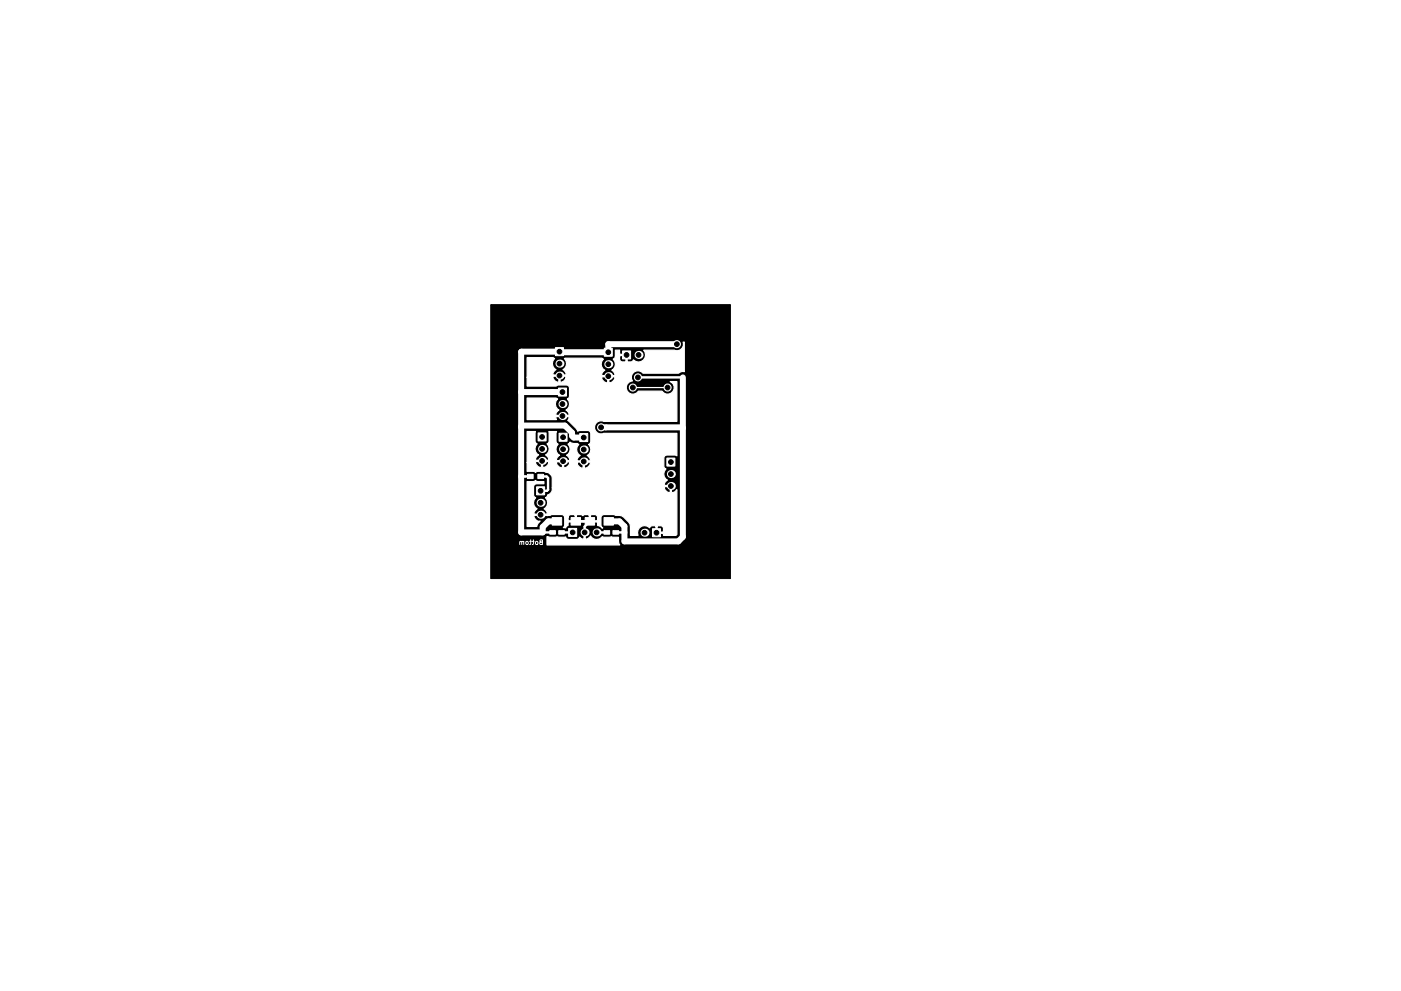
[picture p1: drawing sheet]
<svg xmlns="http://www.w3.org/2000/svg" width="297mm" height="210mm" viewBox="0 0 297 210" stroke-linecap="round" stroke-linejoin="round" font-family="sans-serif">
<path d="M104 64.6h50.9v58.1h-50.9z" fill="#000" stroke="#000" stroke-width=".21"/>
<path d="M110.6 115l-.4-.1v.6M111 115l-.3-.1-.1 .6M111 114.9v.6M111.5 115h.5l-.1 .5-.4-.1zM112.3 114.9h.4M112.5 114.5v.9l-.2 .1M112.9 114.9h.3M113.1 114.5v.9l-.2 .1M113.6 115h.4v.5l-.4-.1zM114.7 115l-.3 .2 .2 .3h.4v-1l-.5 .1 .1 .4h.4" fill="none" stroke="#fff" stroke-width=".21"/>
<path d="M138.3 112.2h1.7v1.7h-1.7z" fill="#fff" stroke="#fff" stroke-width=".21"/>
<circle cx="136.7" cy="113" r=".85" fill="#fff"/>
<path d="M113.8 103.3h1.7v1.7h-1.7z" fill="#fff" stroke="#fff" stroke-width=".21"/>
<g fill="#fff">
<circle cx="114.6" cy="106.7" r=".85"/>
<circle cx="114.6" cy="109.2" r=".85"/>
</g>
<path d="M122.9 92h1.7v1.7h-1.7z" fill="#fff" stroke="#fff" stroke-width=".21"/>
<g fill="#fff">
<circle cx="123.8" cy="95.4" r=".85"/>
<circle cx="123.8" cy="97.9" r=".85"/>
</g>
<path d="M117.8 73.8h1.7v1.7h-1.7z" fill="#fff" stroke="#fff" stroke-width=".21"/>
<g fill="#fff">
<circle cx="118.6" cy="77.1" r=".85"/>
<circle cx="118.6" cy="79.7" r=".85"/>
</g>
<path d="M114.1 91.9h1.7v1.7h-1.7z" fill="#fff" stroke="#fff" stroke-width=".21"/>
<g fill="#fff">
<circle cx="114.9" cy="95.2" r=".85"/>
<circle cx="114.9" cy="97.8" r=".85"/>
</g>
<path d="M141.4 97.2h1.7v1.7h-1.7z" fill="#fff" stroke="#fff" stroke-width=".21"/>
<g fill="#fff">
<circle cx="142.2" cy="100.6" r=".85"/>
<circle cx="142.2" cy="103.1" r=".85"/>
</g>
<path d="M128.1 73.9h1.7v1.7h-1.7z" fill="#fff" stroke="#fff" stroke-width=".21"/>
<g fill="#fff">
<circle cx="129" cy="77.3" r=".85"/>
<circle cx="129" cy="79.8" r=".85"/>
</g>
<path d="M118.5 91.9h1.7v1.7h-1.7z" fill="#fff" stroke="#fff" stroke-width=".21"/>
<g fill="#fff">
<circle cx="119.4" cy="95.3" r=".85"/>
<circle cx="119.4" cy="97.8" r=".85"/>
</g>
<path d="M118.4 82.3h1.7v1.7h-1.7z" fill="#fff" stroke="#fff" stroke-width=".21"/>
<g fill="#fff">
<circle cx="119.3" cy="85.7" r=".85"/>
<circle cx="119.3" cy="88.3" r=".85"/>
</g>
<path d="M120.6 112.1h1.7v1.7h-1.7z" fill="#fff" stroke="#fff" stroke-width=".21"/>
<g fill="#fff">
<circle cx="124" cy="113" r=".85"/>
<circle cx="126.5" cy="113" r=".85"/>
</g>
<path d="M132 74.5h1.7v1.7h-1.7z" fill="#fff" stroke="#fff" stroke-width=".21"/>
<circle cx="135.4" cy="75.3" r=".85" fill="#fff"/>
<g fill="#fff" stroke="#fff" stroke-width=".21">
<path d="M114 100.6h1.2v.9h-1.2z"/>
<path d="M111.8 100.6h1.2v.9h-1.2z"/>
<path d="M117.1 109.8h2v1.6h-2z"/>
<path d="M121.1 109.8h2v1.6h-2z"/>
<path d="M124.1 109.8h2v1.6h-2z"/>
<path d="M128.1 109.8h2v1.6h-2z"/>
<path d="M118.5 112.6h1.2v.7h-1.2z"/>
<path d="M116.6 112.6h1.2v.7h-1.2z"/>
<path d="M128.1 112.6h1.2v.7h-1.2z"/>
<path d="M130 112.6h1.2v.7h-1.2z"/>
<circle cx="143.5" cy="73" r=".75"/>
<circle cx="127.4" cy="90.7" r=".75"/>
<circle cx="135.3" cy="80.1" r=".75"/>
<circle cx="134.2" cy="82.2" r=".75"/>
<circle cx="141.5" cy="82.2" r=".75"/>
</g>
<path d="M135.3 80.1h9.5M110.5 101.1h1.9M114.6 101.1h1.3l.3 .3v2.5l-.2 .2h-1.4M115.1 113h2.1M119.1 113h2.3M122.1 110.6h3l-1.1 1.1v1.3M126.5 113h2.2M130.6 113h1.8" fill="none" stroke="#fff" stroke-width=".51"/>
<path d="M143.5 73h-14.5v1.7h-18.5v38.3h4.6v-1.2l1.2-1.2h1.8M110.5 90.5l.2-.2h9.1l1.5 1.5v.7l.3 .3h2.2M110.5 83.2h8.8M127.4 90.7h17.3l.1 .1M144.8 80.1v33.8l-1 1h-11.4v-3.2l-1.1-1.1h-2.2" fill="none" stroke="#fff" stroke-width="1.3"/>
<path d="M134.2 82.2h7.3" fill="none" stroke="#fff" stroke-width=".25"/>
<g fill="#fff" stroke="#fff" stroke-width=".25">
<path d="M116 113.8l.6 .2 3.3-.1a.62 .62 0 0 0 .7 .6l1.9-.1 .4-.4 .7 .4 .2-.1v-1.5h.3v1.5l.2 .1 .4-.2 .5-.5a1.44 1.44 0 0 0 2.5 .1l.4 .2 1.5-.1 1.5 .1v.9l.3 .7h-15.4z"/>
<path d="M111.8 75.9h5.5l.3 .2a1.45 1.45 0 0 0 .3 2.3l-.6 .5-.1 .4 .1 .3h2.6l.2-.3-.2-.4-.5-.5 .3-.2a1.47 1.47 0 0 0 0-2.1l7.9-.1 .3 .2a1.45 1.45 0 0 0 .3 2.4l-.5 .4-.2 .5 .1 .2h2.7l.1-.2-.2-.5-.5-.4 .3-.3a1.47 1.47 0 0 0 0-2.1l.3-.2 .2-.4h.9v.7l.2 .4 1 .1 .1-.2v-1.2l-2.2 .2v-1.3h.9v.7l.1 .2h1.5v1.4l.1 .2h.7l.5-.5a1.49 1.49 0 0 0 2.1 .1 1.49 1.49 0 0 0 .1-2.1h6.5l.2 .1a1.39 1.39 0 0 0 1.6-1.8h.3v6.3a1.19 1.19 0 0 0-1.2 .3h-7.6l-.3-.3a1.41 1.41 0 0 0-1.7 .2 1.41 1.41 0 0 0-.2 1.7 1.4 1.4 0 0 0-1.1 2.2 1.4 1.4 0 0 0 2.4 0h5a1.4 1.4 0 0 0 2.2 .1 1.4 1.4 0 0 0-.5-2.1h1.4v8.4h-15.5l-.3-.1a1.4 1.4 0 0 0-1.7 1.5 1.4 1.4 0 0 0 2 1.1h15.5v4.8l-.4-.2h-1.7l-.5 .2-.2 .5v1.7l.2 .4 .3 .2a1.45 1.45 0 0 0 .3 2.4l-.5 .5-.2 .4 .1 .2h1.5v1.4l.2 .2 .5-.3 .4-.4v9.5l-.2 .2h-2.6l-.2-.4h-1.4v-1.5h.2v1.2h1.2l.2-.2-.1-.9-.4-.3h-.7l-.2 .2-1.1-.2-.5 .5a1.49 1.49 0 0 0-1.9-.2 1.49 1.49 0 0 0-.5 1.8h-1.6v-1.9a2.96 2.96 0 0 0-3.2-2.4l-.4-.1h-2l-.5 .2-.2 .4v1.6l.4 .6-.1 .1-.6-.5-.4-.1v-.6l-.2-.2h-5.9l-.2 .2v.6l-.3 .2-.2 .3-.5-.1 .3-.5v-1.7h.7v.6l.2 .2h1.4v-1.2h.2v1.2h2.7v-1.2h.3v1.2h1.3l.2-.2v-.6l-.3-.4-1.1-.1-.1 .1a1.69 1.69 0 0 0-1.5 0l-.1 .1-.2-.1a1.69 1.69 0 0 0-1.4 0l-.2-.1h-.8l-.6 .5h-.7l-.2-.3-.4-.2h-2l-1.1 .2-2.7-.1-.1 .3a1.12 1.12 0 0 0 1.3 .9l-.6 .8-.1 .4h-2v-9.5h1.2l.5-.3 .5 .3h1.3v.4h-1.5a.65 .65 0 0 0-.7 .7v1.7l.4 .6a1.46 1.46 0 0 0 .4 2.4l-.6 .4-.1 .5 .1 .2h2.6l.2-.2-.2-.5-.5-.4 .3-.3a1.47 1.47 0 0 0 0-2.1l.2-.2a.72 .72 0 0 1 .7-.6l.4-.6 .1-.7h23.7a1.12 1.12 0 0 0 1.3 .9v-1.2h-1.2l-.1 .3h-23.7l-.1-2.4-.8-.8-.7-.3a2.31 2.31 0 0 0-1.9 .2l-.6-.2h-1.2v-1.9h1.7a1.12 1.12 0 0 0 1.3 1v-1.2h.3v1.2l.2 .1 .5-.2 .6-.8h1.5a1.12 1.12 0 0 0 1.4 1v-1.2h.2v1.2l.2 .1 .6-.3 .5-.7h1.5a1.12 1.12 0 0 0 1.3 .9v-1.2h.3v1.2l.2 .2a1.08 1.08 0 0 0 1-1.4h-2.7l-.1 .3h-1.5l-.1-.3h-2.6l-.2 .2h-1.5l-.1-.3h-2.7l-.1 .2h-1.7v-6.5h1.7l-.1 2 .2 .4 .3 .2a1.45 1.45 0 0 0 .3 2.3l-.5 .5-.2 .4 .1 .3h2.7l.1-.3-.2-.4-.5-.5 .3-.2a1.47 1.47 0 0 0 0-2.1l.2-.2 .2-.4v-2h1.6l-.1 2 .4 .7a1.46 1.46 0 0 0 .3 2.3l-.5 .5-.2 .4 .2 .2h2.6l.1-.2-.1-.4-.6-.5 .4-.2a1.47 1.47 0 0 0-.1-2.2l.4-.4 .4 .2 1.2 .1 .3 .2a1.45 1.45 0 0 0 .3 2.3l-.5 .5-.2 .5 .1 .2h2.7l.1-.2-.2-.5-.5-.5 .3-.2a1.47 1.47 0 0 0 0-2.1l.3-.2 .2-.4v-1.7l-.2-.5-.5-.2h-1.7l-.4 .2-.3-.6-1.8-1.7 .3-.6-.1-.2h-2.7l-.1 .2 .2 .4h-6.2v-4.6h6.1l.3 .2a1.45 1.45 0 0 0 .3 2.4l-.5 .5-.2 .4 .1 .2h2.7l.1-.2-.2-.4-.5-.5 .3-.2a1.47 1.47 0 0 0 0-2.2l.3-.1 .2-.5v-1.7l-.4-.6h-2l-.5 .2h-6.1v-1.9h5.4a1.12 1.12 0 0 0 1.3 1v-1.2h.2v1.2l.3 .1 .5-.2 .5-.7h7.5a1.12 1.12 0 0 0 1.3 .9v-1.2h.3v1.2l.2 .2a1.08 1.08 0 0 0 1-1.4h-2.7l-.1 .3h-7.5l-.1-.4h-2.6l-.1 .2h-5.4z"/>
</g>
<g fill="#000" stroke="#000" stroke-width=".21">
<circle cx="118.6" cy="74.6" r=".5"/>
<circle cx="118.6" cy="77.1" r=".5"/>
<circle cx="118.6" cy="79.7" r=".5"/>
<circle cx="129" cy="79.8" r=".5"/>
<circle cx="129" cy="74.7" r=".5"/>
<circle cx="129" cy="77.3" r=".5"/>
<circle cx="132.8" cy="75.3" r=".5"/>
<circle cx="135.4" cy="75.3" r=".5"/>
<circle cx="143.5" cy="73" r=".5"/>
<circle cx="114.9" cy="92.7" r=".5"/>
<circle cx="114.9" cy="97.8" r=".5"/>
<circle cx="114.9" cy="95.2" r=".5"/>
<circle cx="119.3" cy="83.2" r=".5"/>
<circle cx="119.3" cy="85.7" r=".5"/>
<circle cx="119.3" cy="88.3" r=".5"/>
<circle cx="119.4" cy="97.8" r=".5"/>
<circle cx="119.4" cy="92.8" r=".5"/>
<circle cx="119.4" cy="95.3" r=".5"/>
<circle cx="123.8" cy="92.8" r=".5"/>
<circle cx="123.8" cy="95.4" r=".5"/>
<circle cx="123.8" cy="97.9" r=".5"/>
<circle cx="127.4" cy="90.7" r=".5"/>
<circle cx="134.2" cy="82.2" r=".5"/>
<circle cx="135.3" cy="80.1" r=".5"/>
<circle cx="141.5" cy="82.2" r=".5"/>
<circle cx="142.2" cy="98" r=".5"/>
<circle cx="114.6" cy="104.1" r=".5"/>
<circle cx="114.6" cy="106.7" r=".5"/>
<circle cx="114.6" cy="109.2" r=".5"/>
<circle cx="121.4" cy="113" r=".5"/>
<circle cx="124" cy="113" r=".5"/>
<circle cx="126.5" cy="113" r=".5"/>
<circle cx="136.7" cy="113" r=".5"/>
<circle cx="139.2" cy="113" r=".5"/>
<circle cx="142.2" cy="103.1" r=".5"/>
<circle cx="142.2" cy="100.6" r=".5"/>
</g>
</svg>
